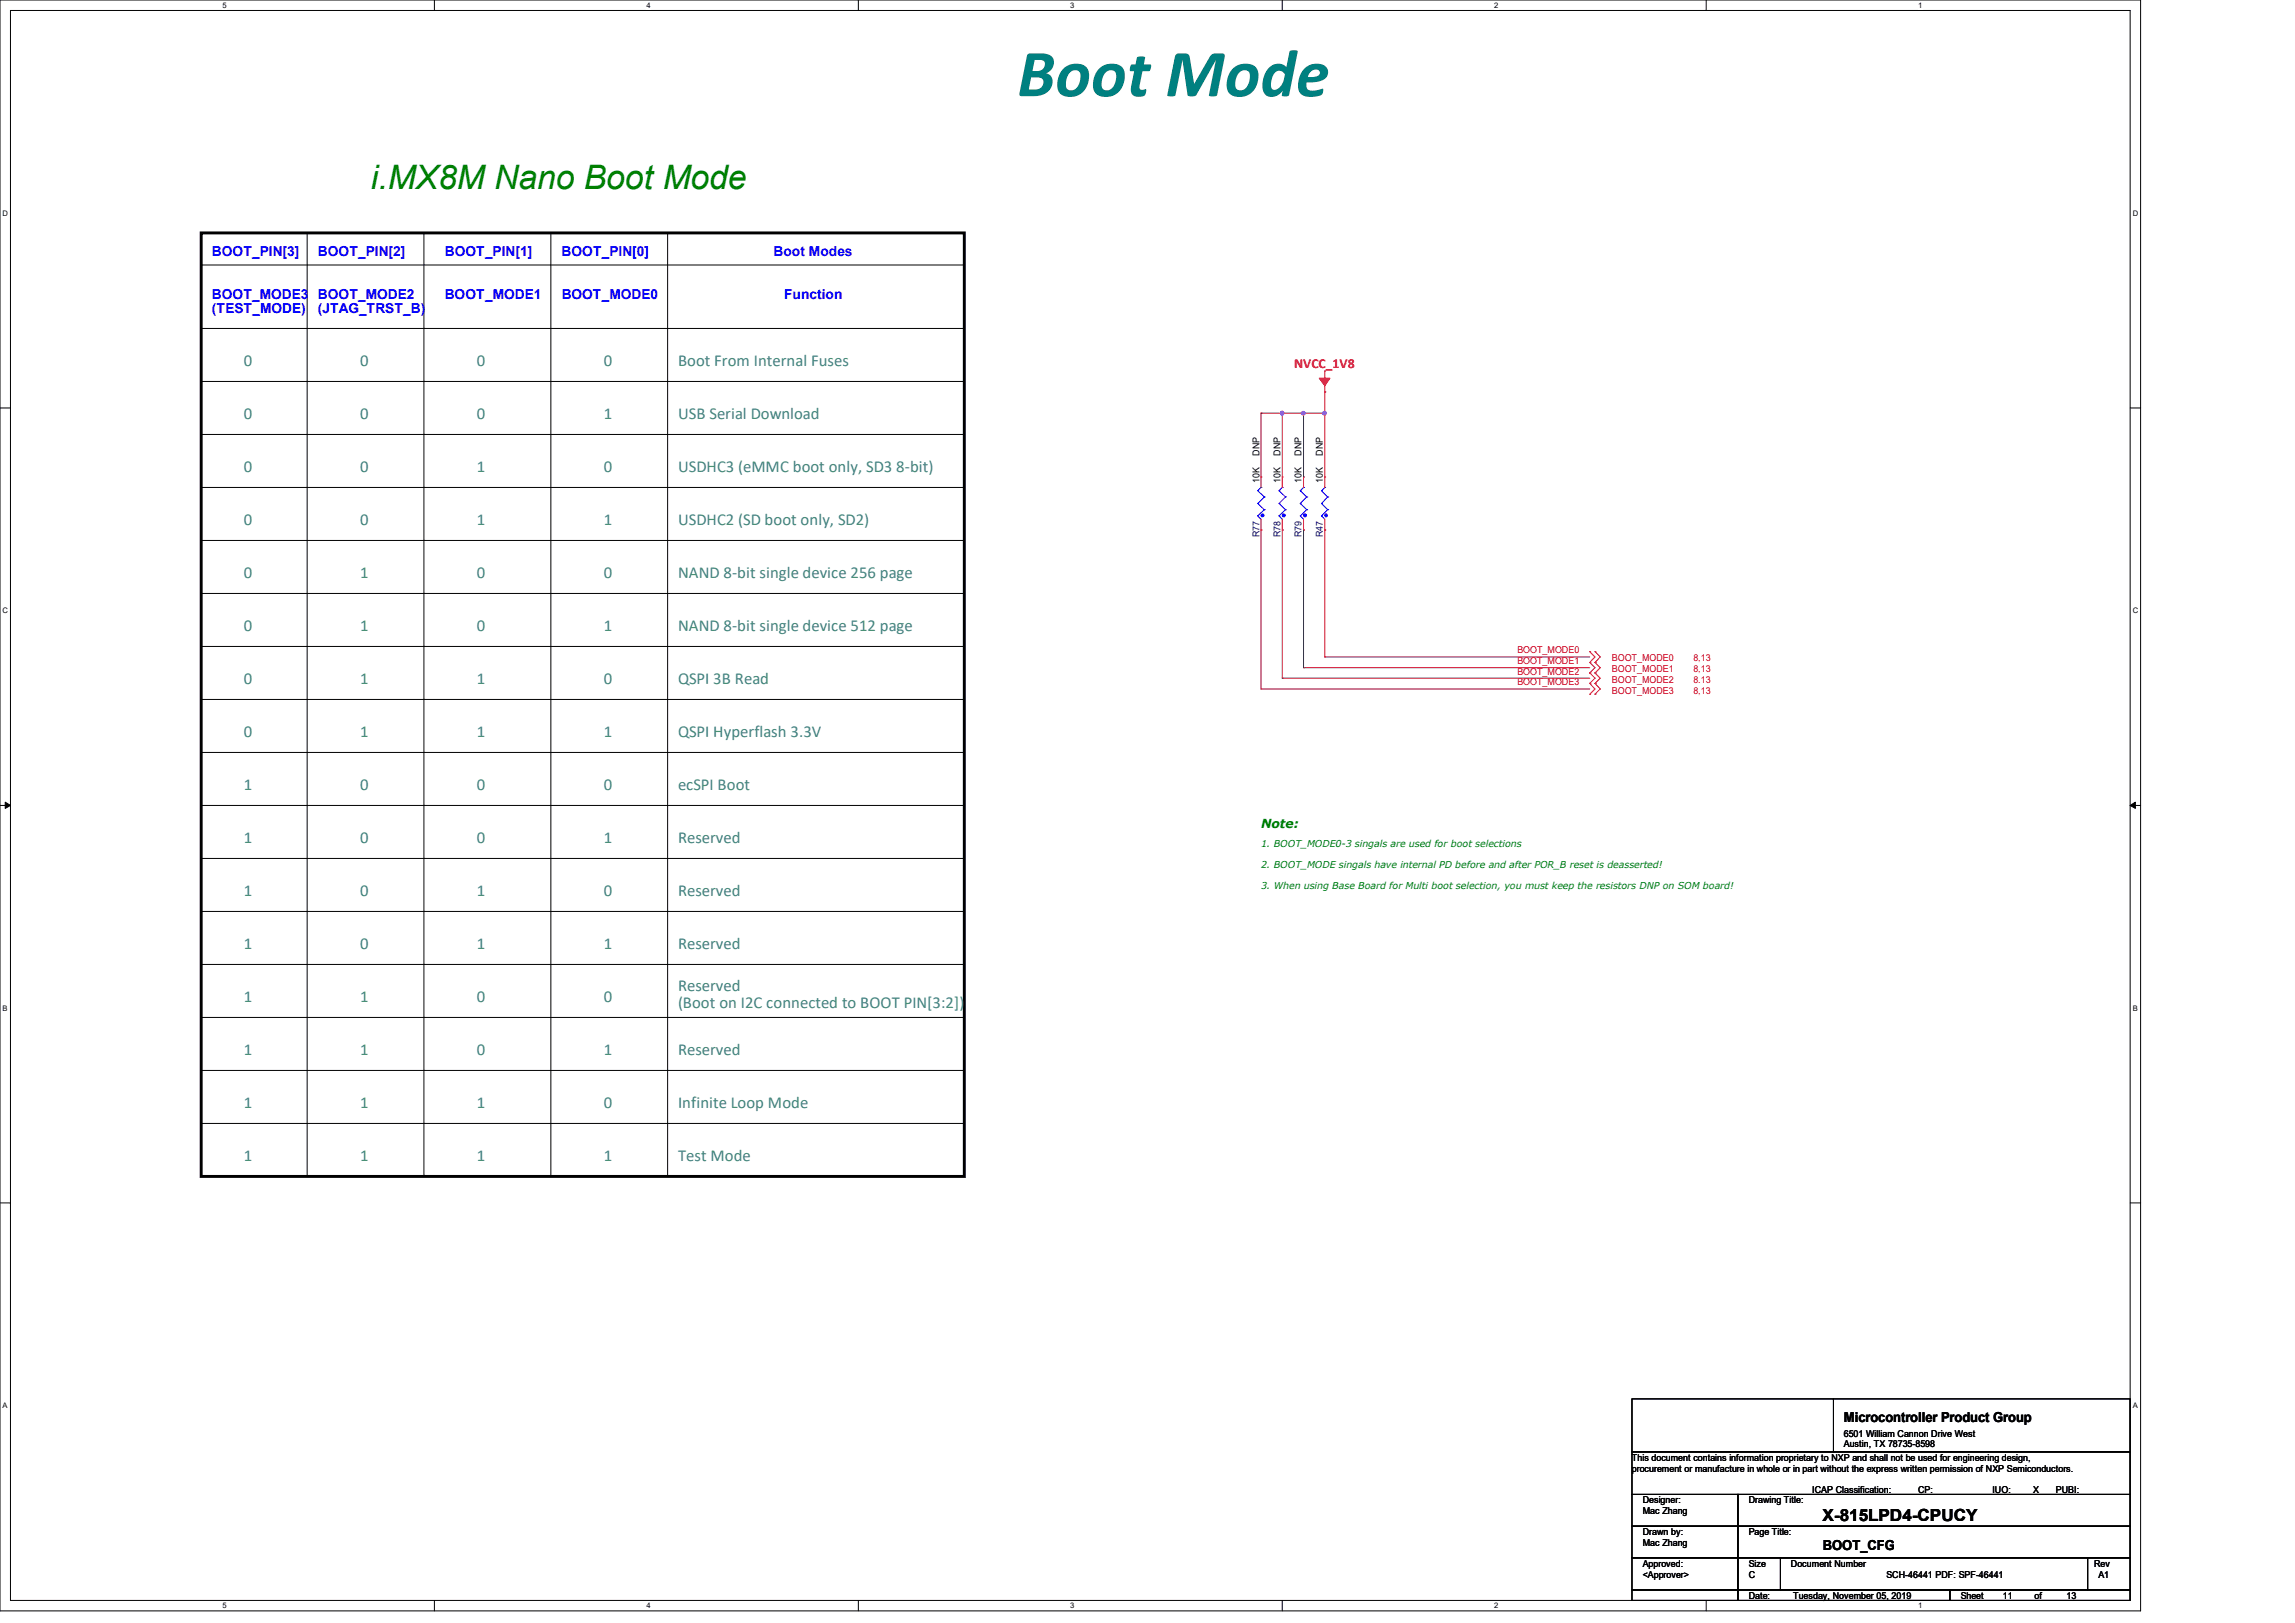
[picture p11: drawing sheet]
<svg xmlns="http://www.w3.org/2000/svg" width="297mm" height="210mm" viewBox="0 0 297 210" stroke-linecap="round" stroke-linejoin="round" font-family="sans-serif">
<defs><g id="words">
<text font-size="8.8" fill="#008080" x="131.7" y="12.4">Boot Mode</text>
<text font-size="4.4" fill="#008000" x="48" y="24.5">i.MX8M Nano Boot Mode</text>
<g font-size="2.2" fill="#408080">
<text x="31.5" y="47.3">0</text>
<text x="46.6" y="47.3">0</text>
<text x="61.7" y="47.3">0</text>
<text x="78.1" y="47.3">0</text>
<text x="87.8" y="47.3">Boot From Internal Fuses</text>
<text x="31.5" y="54.2">0</text>
<text x="46.6" y="54.2">0</text>
<text x="61.7" y="54.2">0</text>
<text x="78.1" y="54.2">1</text>
<text x="87.8" y="54.2">USB Serial Download</text>
<text x="31.5" y="61">0</text>
<text x="46.6" y="61">0</text>
<text x="61.7" y="61">1</text>
<text x="78.1" y="61">0</text>
<text x="87.8" y="61">USDHC3 (eMMC boot only, SD3 8-bit)</text>
<text x="31.5" y="67.9">0</text>
<text x="46.6" y="67.9">0</text>
<text x="61.7" y="67.9">1</text>
<text x="78.2" y="67.9">1</text>
<text x="87.8" y="67.9">USDHC2 (SD boot only, SD2)</text>
<text x="31.5" y="74.8">0</text>
<text x="46.6" y="74.8">1</text>
<text x="61.7" y="74.8">0</text>
<text x="78.1" y="74.8">0</text>
<text x="87.8" y="74.8">NAND 8-bit single device 256 page</text>
<text x="31.5" y="81.6">0</text>
<text x="46.6" y="81.6">1</text>
<text x="61.7" y="81.6">0</text>
<text x="78.1" y="81.6">1</text>
<text x="87.8" y="81.6">NAND 8-bit single device 512 page</text>
<text x="31.5" y="88.5">0</text>
<text x="46.6" y="88.5">1</text>
<text x="61.7" y="88.5">1</text>
<text x="78.1" y="88.5">0</text>
<text x="87.8" y="88.5">QSPI 3B Read</text>
<text x="31.5" y="95.3">0</text>
<text x="46.6" y="95.3">1</text>
<text x="61.7" y="95.3">1</text>
<text x="78.2" y="95.3">1</text>
<text x="87.8" y="95.3">QSPI Hyperflash 3.3V</text>
<text x="31.5" y="102.2">1</text>
<text x="46.6" y="102.2">0</text>
<text x="61.7" y="102.2">0</text>
<text x="78.2" y="102.2">0</text>
<text x="87.8" y="102.2">ecSPI Boot</text>
<text x="31.5" y="109.1">1</text>
<text x="46.6" y="109.1">0</text>
<text x="61.7" y="109.1">0</text>
<text x="78.1" y="109.1">1</text>
<text x="87.8" y="109.1">Reserved</text>
<text x="31.5" y="115.9">1</text>
<text x="46.6" y="115.9">0</text>
<text x="61.7" y="115.9">1</text>
<text x="78.2" y="115.9">0</text>
<text x="87.8" y="115.9">Reserved</text>
<text x="31.5" y="122.8">1</text>
<text x="46.6" y="122.8">0</text>
<text x="61.7" y="122.8">1</text>
<text x="78.1" y="122.8">1</text>
<text x="87.8" y="122.8">Reserved</text>
<text x="31.5" y="129.6">1</text>
<text x="46.6" y="129.6">1</text>
<text x="61.7" y="129.6">0</text>
<text x="78.2" y="129.6">0</text>
<text x="87.8" y="128.2">Reserved</text>
<text x="87.8" y="130.4">(Boot on I2C connected to BOOT PIN[3:2])</text>
<text x="31.5" y="136.5">1</text>
<text x="46.6" y="136.5">1</text>
<text x="61.7" y="136.5">0</text>
<text x="78.1" y="136.5">1</text>
<text x="87.8" y="136.5">Reserved</text>
<text x="31.5" y="143.3">1</text>
<text x="46.6" y="143.3">1</text>
<text x="61.7" y="143.3">1</text>
<text x="78.1" y="143.3">0</text>
<text x="87.8" y="143.3">Infinite Loop Mode</text>
<text x="31.5" y="150.2">1</text>
<text x="46.6" y="150.2">1</text>
<text x="61.7" y="150.2">1</text>
<text x="78.1" y="150.2">1</text>
<text x="87.8" y="150.2">Test Mode</text>
</g>
<text font-size="2.2" x="235.9" y="196.8">X-815LPD4-CPUCY</text>
<g font-size="1.8" fill="#00f">
<text x="27.4" y="33.2">BOOT_PIN[3]</text>
<text x="41.1" y="33.2">BOOT_PIN[2]</text>
<text x="57.6" y="33.2">BOOT_PIN[1]</text>
<text x="72.7" y="33.2">BOOT_PIN[0]</text>
<text x="100.1" y="33.2">Boot Modes</text>
<text x="27.4" y="38.7">BOOT_MODE3</text>
<text x="27.4" y="40.5">(TEST_MODE)</text>
<text x="41.1" y="38.7">BOOT_MODE2</text>
<text x="41.1" y="40.5">(JTAG_TRST_B)</text>
<text x="57.6" y="38.7">BOOT_MODE1</text>
<text x="72.7" y="38.7">BOOT_MODE0</text>
<text x="101.5" y="38.7">Function</text>
</g>
<text font-size="1.8" fill="#f00" x="167.5" y="47.6">NVCC_1V8</text>
<g font-size="1.8">
<text x="238.6" y="184.1">Microcontroller Product Group</text>
<text x="235.9" y="200.5">BOOT_CFG</text>
</g>
<text font-size="1.6" fill="#008000" x="163.2" y="107.2">Note:</text>
<g font-size="1.2">
<text x="163" y="59" transform="rotate(-90 163 59)">DNP</text>
<text x="165.7" y="59" transform="rotate(-90 165.7 59)">DNP</text>
<text x="168.4" y="59" transform="rotate(-90 168.4 59)">DNP</text>
<text x="171.2" y="59" transform="rotate(-90 171.2 59)">DNP</text>
<text x="163" y="62.5" transform="rotate(-90 163 62.5)">10K</text>
<text x="165.7" y="62.5" transform="rotate(-90 165.7 62.5)">10K</text>
<text x="168.4" y="62.5" transform="rotate(-90 168.4 62.5)">10K</text>
<text x="171.2" y="62.5" transform="rotate(-90 171.2 62.5)">10K</text>
<text x="211.2" y="189">This document contains information proprietary to NXP and shall not be used for engineering design,</text>
<text x="211.2" y="190.4">procurement or manufacture in whole or in part without the express written permission of NXP Semiconductors.</text>
<text x="238.6" y="186">6501 William Cannon Drive West</text>
<text x="238.6" y="187.3">Austin, TX 78735-8598</text>
<text x="212.6" y="194.5">Designer:</text>
<text x="212.6" y="195.9">Mac Zhang</text>
<text x="226.3" y="194.5">Drawing Title:</text>
<text x="234.5" y="193.2">ICAP Classification:</text>
<text x="248.2" y="193.2">CP:</text>
<text x="251.7" y="193.2">___</text>
<text x="257.8" y="193.2">IUO:</text>
<text x="262.5" y="193.2">_X_</text>
<text x="266.1" y="193.2">PUBI:</text>
<text x="270.2" y="193.2">___</text>
<text x="212.6" y="198.6">Drawn by:</text>
<text x="212.6" y="202.7">Approved:</text>
<text x="212.6" y="200">Mac Zhang</text>
<text x="226.3" y="202.7">Size</text>
<text x="226.3" y="198.6">Page Title:</text>
<text x="231.8" y="202.7">Document Number</text>
<text x="271" y="202.7">Rev</text>
<text x="212.6" y="204.1">&lt;Approver&gt;</text>
<text x="226.3" y="206.9">Date:</text>
<text x="226.3" y="204.1">C</text>
<text x="232.1" y="206.9">Tuesday, November 05, 2019</text>
<text x="244.1" y="204.1">SCH-46441 PDF: SPF-46441</text>
<text x="253.7" y="206.9">Sheet</text>
<text x="259.2" y="206.9">11</text>
<text x="263.3" y="206.9">of</text>
<text x="267.5" y="206.9">13</text>
<text x="271.6" y="204.1">A1</text>
</g>
<g font-size="1.2" fill="#000080">
<text x="163" y="69.5" transform="rotate(-90 163 69.5)">R77</text>
<text x="165.7" y="69.5" transform="rotate(-90 165.7 69.5)">R78</text>
<text x="168.4" y="69.5" transform="rotate(-90 168.4 69.5)">R79</text>
<text x="171.2" y="69.5" transform="rotate(-90 171.2 69.5)">R47</text>
</g>
<g font-size="1.2" fill="#f00">
<text x="196.4" y="84.5">BOOT_MODE0</text>
<text x="196.4" y="85.9">BOOT_MODE1</text>
<text x="196.4" y="87.3">BOOT_MODE2</text>
<text x="196.4" y="88.7">BOOT_MODE3</text>
<text x="208.6" y="85.6">BOOT_MODE0</text>
<text x="208.6" y="87">BOOT_MODE1</text>
<text x="208.6" y="88.3">BOOT_MODE2</text>
<text x="208.6" y="89.7">BOOT_MODE3</text>
<text x="219.2" y="85.6">8,13</text>
<text x="219.2" y="87">8,13</text>
<text x="219.2" y="88.3">8.13</text>
<text x="219.2" y="89.7">8,13</text>
</g>
<g font-size="1.2" fill="#008000">
<text x="163.2" y="112.3">2. BOOT_MODE singals have internal PD before and after POR_B reset is deasserted!</text>
<text x="163.2" y="109.6">1. BOOT_MODE0-3 singals are used for boot selections</text>
<text x="163.2" y="115.1">3. When using Base Board for Multi boot selection, you must keep the resistors DNP on SOM board!</text>
</g>
<g font-size="1">
<text x="28.8" y="1">5</text>
<text x="83.7" y="1">4</text>
<text x="138.5" y="1">3</text>
<text x="193.4" y="1">2</text>
<text x="248.2" y="1">1</text>
<text x=".3" y="27.9">D</text>
<text x="276" y="27.9">D</text>
<text x=".3" y="79.4">C</text>
<text x="276" y="79.4">C</text>
<text x=".3" y="130.8">B</text>
<text x="276" y="130.8">B</text>
<text x=".3" y="182.2">A</text>
<text x="276" y="182.2">A</text>
<text x="28.8" y="208.1">5</text>
<text x="83.7" y="208.1">4</text>
<text x="138.5" y="208.1">3</text>
<text x="193.4" y="208.1">2</text>
<text x="248.2" y="208.1">1</text>
</g>
</g></defs>
<path d="M0 0h277v208.4h-277zM1.4 1.4h274.3v205.7h-274.3z" fill="none" stroke="#000" stroke-width=".13"/>
<g fill="#fff">
<path d="M28.8 .1h.5v1.1h-.5z"/>
<path d="M28.8 207.2h.5v1.1h-.5z"/>
</g>
<path d="M56.2 0v1.4M56.2 207.1v1.3" fill="none" stroke="#000" stroke-width=".13"/>
<g fill="#fff">
<path d="M83.7 .1h.5v1.1h-.5z"/>
<path d="M83.7 207.2h.5v1.1h-.5z"/>
</g>
<path d="M111.1 0v1.4M111.1 207.1v1.3" fill="none" stroke="#000" stroke-width=".13"/>
<g fill="#fff">
<path d="M138.5 .1h.6v1.1h-.6z"/>
<path d="M138.5 207.2h.6v1.1h-.6z"/>
</g>
<path d="M165.9 0v1.4M165.9 207.1v1.3" fill="none" stroke="#000" stroke-width=".13"/>
<g fill="#fff">
<path d="M193.4 .1h.5v1.1h-.5z"/>
<path d="M193.4 207.2h.5v1.1h-.5z"/>
</g>
<path d="M220.8 0v1.4M220.8 207.1v1.3" fill="none" stroke="#000" stroke-width=".13"/>
<g fill="#fff">
<path d="M248.2 .1h.6v1.1h-.6z"/>
<path d="M248.2 207.2h.6v1.1h-.6z"/>
<path d="M.3 27.1h.8v1.1h-.8z"/>
<path d="M276 27.1h.7v1.1h-.7z"/>
<path d="M.3 78.5h.8v1.1h-.8z"/>
<path d="M276 78.5h.7v1.1h-.7z"/>
</g>
<path d="M0 52.8h1.4M275.7 52.8h1.3" fill="none" stroke="#000" stroke-width=".13"/>
<g fill="#fff">
<path d="M.3 129.9h.7v1.1h-.7z"/>
<path d="M276 129.9h.6v1.1h-.6z"/>
</g>
<path d="M0 104.2h1.4M275.7 104.2h1.3" fill="none" stroke="#000" stroke-width=".13"/>
<path d="M.7 103.8l.7 .4-.7 .4zM275.7 104.2l.7-.4v.8z" fill="#000" stroke="#000" stroke-width=".13"/>
<g fill="#fff">
<path d="M.3 181.4h.7v1.1h-.7z"/>
<path d="M276 181.4h.6v1.1h-.6z"/>
</g>
<g fill="none" stroke="#000" stroke-width=".13">
<path d="M26 34.3h.1M26 34.3h98.8M39.8 30.1h.1M39.8 30.1v122.1M54.9 30.1h.1M54.9 30.1v122.1M71.3 30.1h.1M71.3 30.1v122.1M86.4 30.1h.1M86.4 30.1v122.1M26 42.5h.1M26 49.4h.1"/>
<path d="M26 56.2h.1M26 42.5h98.8M26 49.4h98.8M26 56.2h98.8M26 63.1h.1M26 69.9h.1M26 76.8h.1M26 63.1h98.8M26 69.9h98.8M26 76.8h98.8M26 83.7h.1M26 90.5h.1"/>
<path d="M26 97.4h.1M26 83.7h98.8M26 90.5h98.8M26 97.4h98.8M26 104.2h.1M26 111.1h.1M26 117.9h.1M26 104.2h98.8M26 111.1h98.8M26 117.9h98.8M26 124.8h.1M26 131.7h.1"/>
<path d="M26 138.5h.1M26 124.8h98.8M26 131.7h98.8M26 138.5h98.8M0 155.7h1.4M26 145.4h.1M26 145.4h98.8M275.7 155.7h1.3M211.2 193.4h13.7v4.1h-13.7zM211.2 197.5h13.7v4.1h-13.7zM211.2 187.9h64.5v5.5h-64.5zM211.2 181h64.5v6.9h-64.5z"/>
<path d="M224.9 193.4h50.8v4.1h-50.8zM224.9 197.5h50.8v4.1h-50.8zM237.3 187.9h.1M237.3 181v6.9M211.2 201.6h13.7v4.1h-13.7zM211.2 205.7h13.7v1.4h-13.7zM224.9 201.6h5.5v4.1h-5.5zM224.9 205.7h27.4v1.4h-27.4zM230.4 201.6h39.8v4.1h-39.8zM252.3 205.7h23.4v1.4h-23.4zM270.2 201.6h5.5v4.1h-5.5z"/>
</g>
<path d="M26 30.1h98.8v122.1h-98.8z" fill="none" stroke="#000" stroke-width=".38"/>
<g fill="none" stroke="#f00" stroke-width=".13">
<path d="M171.4 50.7h.1M171.4 48h.1M171.4 48v1.5M171.4 49.8v.9M163.2 68.6h.1M163.2 61.7h.1M163.2 61.7v1.4M163.2 67.2v1.4M165.9 68.6h.1M165.9 61.7h.1M165.9 61.7v1.4M165.9 67.2v1.4"/>
<path d="M168.7 68.6h.1M168.7 61.7h.1M168.7 61.7v1.4M168.7 67.2v1.4M171.4 68.6h.1M171.4 61.7h.1M171.4 61.7v1.4M171.4 67.2v1.4M205.7 84.3h.1M205.7 85.7h.1M205.7 87.1h.1M205.7 88.4h.1"/>
<path d="M205.7 89.8h.1M205.7 84.3l.7 .7-.7 .7M205.7 85.7l.7 .7-.7 .7M205.7 87.1l.7 .7-.7 .6M205.7 88.4l.7 .8-.7 .6M206.4 84.3h.1M206.4 85.7h.1M206.4 87.1h.1M206.4 88.4h.1M206.4 89.8h.1M206.4 84.3l.7 .7-.7 .7M206.4 85.7l.7 .7-.7 .7"/>
<path d="M206.4 87.1l.7 .7-.7 .6M206.4 88.4l.7 .8-.7 .6"/>
</g>
<path d="M170.7 48.9h1.4l-.7 1z" fill-rule="evenodd" fill="#f00" stroke="#f00" stroke-width=".13"/>
<g fill="none" stroke="#00f" stroke-width=".13">
<path d="M162.8 66.8h.1M162.8 65.2h.1M162.8 63.5h.1M162.8 66.8l.4 .4M162.8 65.2l.8 .8M162.8 63.5l.8 .8M163.2 63.1h.1M163.2 63.1l-.4 .4M163.6 66h.1M163.6 64.3h.1M163.6 66l-.8 .8M163.6 64.3l-.8 .9"/>
<path d="M165.5 66.8h.1M165.5 65.2h.1M165.5 63.5h.1M165.5 66.8l.4 .4M165.5 65.2l.9 .8M165.5 63.5l.9 .8M165.9 63.1h.1M165.9 63.1l-.4 .4M166.4 66h.1M166.4 64.3h.1M166.4 66l-.9 .8M166.4 64.3l-.9 .9"/>
<path d="M168.3 66.8h.1M168.3 65.2h.1M168.3 63.5h.1M168.3 66.8l.4 .4M168.3 65.2l.8 .8M168.3 63.5l.8 .8M168.7 63.1h.1M168.7 63.1l-.4 .4M169.1 66h.1M169.1 64.3h.1M169.1 66l-.8 .8M169.1 64.3l-.8 .9"/>
<path d="M171 66.8h.1M171 65.2h.1M171 63.5h.1M171 66.8l.4 .4M171 65.2l.8 .8M171 63.5l.8 .8M171.4 63.1h.1M171.4 63.1l-.4 .4M171.8 66h.1M171.8 64.3h.1M171.8 66l-.8 .8M171.8 64.3l-.8 .9"/>
</g>
<g fill="#00f" stroke="#00f" stroke-width=".13">
<circle cx="168.9" cy="66.7" r=".19"/>
<circle cx="171.6" cy="66.7" r=".18"/>
<circle cx="163.4" cy="66.7" r=".19"/>
<circle cx="166.1" cy="66.7" r=".19"/>
</g>
<g fill="none" stroke="#800040" stroke-width=".13">
<path d="M163.2 53.5h.1M163.2 53.5h8.2M163.2 53.5v8.2M165.9 53.5h.1M165.9 53.5v8.2M168.7 53.5h.1M168.7 53.5v8.2M171.4 50.7h.1M171.4 53.5h.1M171.4 50.7v11M163.2 68.6h.1M163.2 68.6v20.6"/>
<path d="M165.9 68.6h.1M165.9 68.6v19.2M168.7 68.6h.1M168.7 68.6v17.8M171.4 68.6h.1M171.4 68.6v16.4M163.2 89.2h.1M163.2 89.2h42.5M165.9 87.8h.1M165.9 87.8h39.8M168.7 86.4h.1M168.7 86.4h37"/>
<path d="M171.4 85h.1M171.4 85h34.3"/>
</g>
<g fill="#f0f" stroke="#f0f" stroke-width=".13">
<circle cx="171.4" cy="53.5" r=".24"/>
<circle cx="168.7" cy="53.5" r=".24"/>
<circle cx="165.9" cy="53.5" r=".24"/>
</g>
<use href="#words"/>
</svg>
